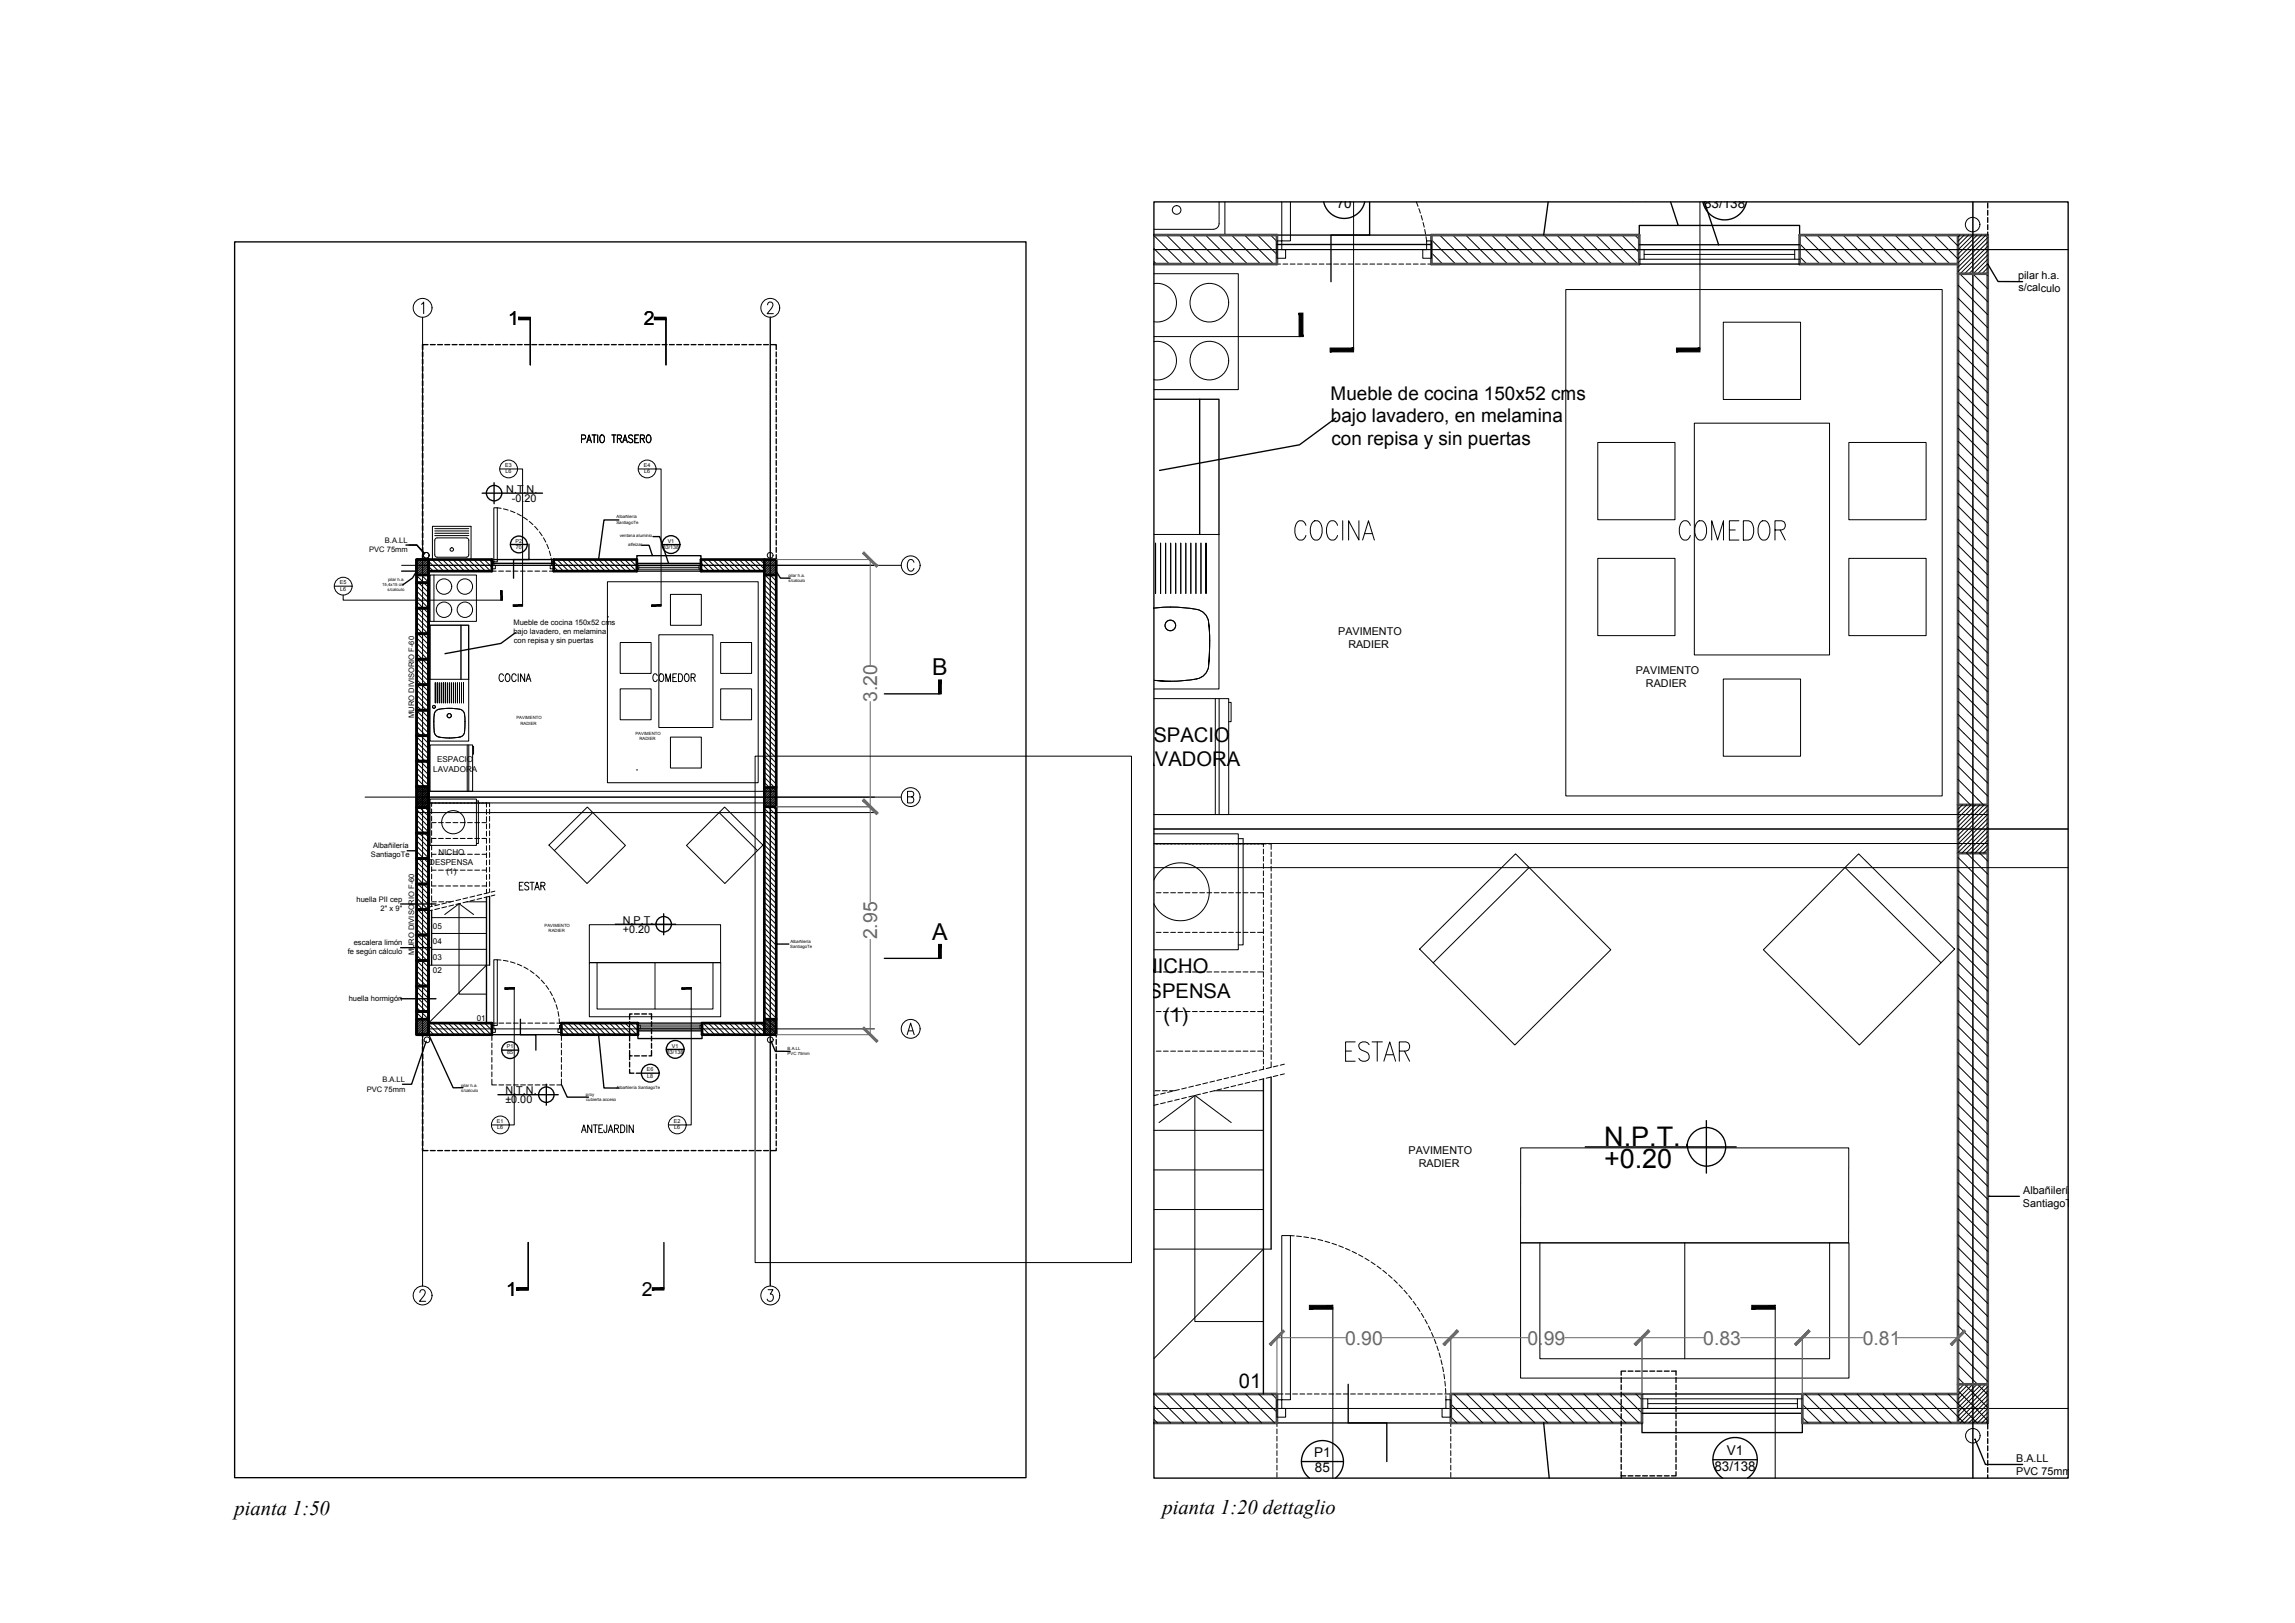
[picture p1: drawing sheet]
<svg xmlns="http://www.w3.org/2000/svg" width="594mm" height="420mm" viewBox="0 0 594 420" stroke-linecap="round" stroke-linejoin="round" font-family="sans-serif">
<defs><g id="words">
<g font-size="7">
<text x="415.3" y="296.8">N.P.T.</text>
<text x="415.2" y="302.4">+0.20</text>
</g>
<g font-size="6">
<text x="241.3" y="174.7">B</text>
<text x="241.3" y="243.2">A</text>
</g>
<g font-size="5.3">
<text x="60.7" y="392.3">pianta 1:50</text>
<text x="300.9" y="392">pianta 1:20 dettaglio</text>
</g>
<g font-size="5.2">
<text x="295.1" y="192">ESPACIO</text>
<text x="292.6" y="198.3">LAVADORA</text>
<text x="295.9" y="252">NICHO</text>
<text x="290" y="258.2">DESPENSA</text>
<text x="301.2" y="264.5">(1)</text>
<text x="320.7" y="359.4">01</text>
</g>
<g font-size="5">
<text x="131.5" y="84.2">1</text>
<text x="166.7" y="84.2">2</text>
<text x="131" y="335.5">1</text>
<text x="166.1" y="335.5">2</text>
</g>
<g font-size="5" fill="#696969">
<text x="227" y="181.7" transform="rotate(-90 227 181.7)">3.20</text>
<text x="227" y="243.2" transform="rotate(-90 227 243.2)">2.95</text>
<text x="348.2" y="348.1">0.90</text>
<text x="395.4" y="348.1">0.99</text>
<text x="440.9" y="348.1">0.83</text>
<text x="482.2" y="348.1">0.81</text>
</g>
<g font-size="4.9">
<text x="344.5" y="103.5">Mueble de cocina 150x52 cms</text>
<text x="344.5" y="109.3">bajo lavadero, en melamina</text>
<text x="344.7" y="115.2">con repisa y sin puertas</text>
</g>
<g font-size="3.5">
<text x="346" y="53.9">70</text>
<text x="441.1" y="54">83/138</text>
<text x="340.2" y="377.3">P1</text>
<text x="447" y="376.8">V1</text>
<text x="340.4" y="381.2">85</text>
<text x="443.8" y="380.7">83/138</text>
</g>
<g font-size="2.8">
<text x="418.8" y="52.1">alfeizar</text>
<text x="522.4" y="72.1">pilar h.a.</text>
<text x="522.5" y="75.4">s/calculo</text>
<text x="131" y="127.6">N.T.N.</text>
<text x="132.5" y="129.9">-0.20</text>
<text x="346.4" y="164.3">PAVIMENTO</text>
<text x="349" y="167.7">RADIER</text>
<text x="423.4" y="174.5">PAVIMENTO</text>
<text x="426.1" y="177.8">RADIER</text>
<text x="161.2" y="239.2">N.P.T.</text>
<text x="161.2" y="241.5">+0.20</text>
<text x="130.8" y="285.6">±0.00</text>
<text x="130.9" y="283.3">N.T.N.</text>
<text x="364.6" y="298.8">PAVIMENTO</text>
<text x="367.2" y="302.1">RADIER</text>
<text x="523.7" y="309">Albañilería</text>
<text x="523.6" y="312.3">SantiagoTe</text>
<text x="521.9" y="378.4">B.A.LL</text>
<text x="521.9" y="381.8">PVC 75mm</text>
</g>
<g font-size="2.1">
<text x="113.1" y="197.3">ESPACIO</text>
<text x="112.1" y="199.8">LAVADORA</text>
<text x="113.5" y="221.3">NICHO</text>
<text x="111.1" y="223.8">DESPENSA</text>
<text x="115.6" y="226.3">(1)</text>
<text x="112.1" y="244.5">04</text>
<text x="112.1" y="240.4">05</text>
<text x="112.1" y="248.5">03</text>
<text x="112.1" y="251.8">02</text>
<text x="123.4" y="264.3">01</text>
</g>
<g font-size="2">
<text x="95.6" y="143">PVC 75mm</text>
<text x="99.6" y="140.6">B.A.LL</text>
<text x="132.9" y="161.9">Mueble de cocina 150x52 cms</text>
<text x="132.9" y="164.2">bajo lavadero, en melamina</text>
<text x="133" y="166.6">con repisa y sin puertas</text>
<text x="107.2" y="185.9" transform="rotate(-90 107.2 185.9)">MURO DIVISORIO F-60</text>
<text x="96" y="221.9">SantiagoTe</text>
<text x="96.6" y="219.6">Albañilería</text>
<text x="92.3" y="233.5">huella PII cep</text>
<text x="98.5" y="235.9">2&quot; x 9&quot;</text>
<text x="91.6" y="244.7">escalera limón</text>
<text x="90" y="247">fe según cálculo</text>
<text x="107.2" y="247.3" transform="rotate(-90 107.2 247.3)">MURO DIVISORIO F-60</text>
<text x="90.3" y="259.1">huella hormigón</text>
<text x="99" y="280.2">B.A.LL</text>
<text x="94.9" y="282.6">PVC 75mm</text>
</g>
<g font-size="1.4">
<text x="130.8" y="121">E3</text>
<text x="130.9" y="122.5">L6</text>
<text x="166.7" y="121">E4</text>
<text x="166.7" y="122.5">L6</text>
<text x="133.4" y="140.5">P2</text>
<text x="133.5" y="142.1">70</text>
<text x="171.6" y="142.1">83/138</text>
<text x="172.8" y="140.5">V1</text>
<text x="88" y="151.3">E5</text>
<text x="88.1" y="152.9">L6</text>
<text x="131.2" y="271.4">P1</text>
<text x="131.3" y="273">85</text>
<text x="172.6" y="272.8">83/138</text>
<text x="173.9" y="271.2">V1</text>
<text x="167.5" y="277.4">E6</text>
<text x="167.6" y="278.9">L8</text>
<text x="128.6" y="290.8">E1</text>
<text x="128.7" y="292.3">L6</text>
<text x="174.5" y="290.8">E2</text>
<text x="174.5" y="292.3">L6</text>
</g>
<g font-size="1.1">
<text x="159.6" y="135.6">SantiagoTe</text>
<text x="159.6" y="134.2">Albañilería</text>
<text x="160.4" y="139.1">ventana aluminio</text>
<text x="162.6" y="141.4">alfeizar</text>
<text x="204.1" y="149.4">pilar h.a.</text>
<text x="98.9" y="151.8">15,4x15 cm</text>
<text x="100.3" y="153.1">s/calculo</text>
<text x="100.5" y="150.4">pilar h.a.</text>
<text x="204.1" y="150.7">s/calculo</text>
<text x="133.7" y="186.2">PAVIMENTO</text>
<text x="134.7" y="187.6">RADIER</text>
<text x="164.5" y="190.3">PAVIMENTO</text>
<text x="165.5" y="191.6">RADIER</text>
<text x="141" y="240">PAVIMENTO</text>
<text x="142" y="241.3">RADIER</text>
<text x="204.6" y="245.4">SantiagoTe</text>
<text x="204.6" y="244.1">Albañilería</text>
<text x="203.9" y="271.9">B.A.LL</text>
<text x="203.9" y="273.2">PVC 75mm</text>
<text x="119.4" y="281.4">pilar h.a.</text>
<text x="159.6" y="282">Albañilería SantiagoTe</text>
<text x="119.4" y="282.7">s/calculo</text>
<text x="151.7" y="283.8">proy</text>
<text x="151.7" y="285.1">cubierta acceso</text>
</g>
</g></defs>
<!-- layer: Livello 1 -->
<path d="M107.9 266.4h118.5" fill="none" stroke="#000" stroke-width=".26"/>
<path d="M107.9 144.9h3v123h-3z" fill="#fff" stroke="#000" stroke-width=".7"/>
<path d="M107.9 261.9h3z" fill="#fff"/>
<path d="M107.9 261.9h3" fill="none" stroke="#000" stroke-width=".7"/>
<path d="M107.9 150.9h3z" fill="#fff"/>
<path d="M107.9 150.9h3" fill="none" stroke="#000" stroke-width=".7"/>
<path d="M107.9 203.7h3z" fill="#fff"/>
<path d="M107.9 203.7h3" fill="none" stroke="#000" stroke-width=".7"/>
<path d="M107.9 209.1h3z" fill="#fff"/>
<path d="M107.9 209.1h3" fill="none" stroke="#000" stroke-width=".7"/>
<path d="M107.9 215.7h3z" fill="#fff"/>
<path d="M107.9 215.7h3" fill="none" stroke="#000" stroke-width=".7"/>
<path d="M107.9 222.3h3z" fill="#fff"/>
<path d="M107.9 222.3h3" fill="none" stroke="#000" stroke-width=".7"/>
<path d="M107.9 228.9h3z" fill="#fff"/>
<path d="M107.9 228.9h3" fill="none" stroke="#000" stroke-width=".7"/>
<path d="M107.9 235.5h3z" fill="#fff"/>
<path d="M107.9 235.5h3" fill="none" stroke="#000" stroke-width=".7"/>
<path d="M107.9 242.1h3z" fill="#fff"/>
<path d="M107.9 242.1h3" fill="none" stroke="#000" stroke-width=".7"/>
<path d="M107.9 248.7h3z" fill="#fff"/>
<path d="M107.9 248.7h3" fill="none" stroke="#000" stroke-width=".7"/>
<path d="M107.9 255.3h3z" fill="#fff"/>
<path d="M107.9 255.3h3" fill="none" stroke="#000" stroke-width=".7"/>
<path d="M107.9 197.1h3z" fill="#fff"/>
<path d="M107.9 197.1h3" fill="none" stroke="#000" stroke-width=".7"/>
<path d="M107.9 190.5h3z" fill="#fff"/>
<path d="M107.9 190.5h3" fill="none" stroke="#000" stroke-width=".7"/>
<path d="M107.9 183.9h3z" fill="#fff"/>
<path d="M107.9 183.9h3" fill="none" stroke="#000" stroke-width=".7"/>
<path d="M107.9 177.3h3z" fill="#fff"/>
<path d="M107.9 177.3h3" fill="none" stroke="#000" stroke-width=".7"/>
<path d="M107.9 170.7h3z" fill="#fff"/>
<path d="M107.9 170.7h3" fill="none" stroke="#000" stroke-width=".7"/>
<path d="M107.9 164.1h3z" fill="#fff"/>
<path d="M107.9 164.1h3" fill="none" stroke="#000" stroke-width=".7"/>
<path d="M107.9 157.5h3z" fill="#fff"/>
<path d="M107.9 157.5h3M197.9 144.9h3v123h-3z" fill="none" stroke="#000" stroke-width=".7"/>
<path d="M104 147.9h3.9" fill="none" stroke="#000" stroke-width=".35"/>
<g fill="none" stroke="#000" stroke-width=".26">
<path d="M111.3 148.9h12v12h-12zM112.3 148.9v12M111.3 175.9h10v16h-10zM112.7 176.8v5.2v-5.2M113.2 176.8v5.2v-5.2M113.7 176.8v5.2M114.2 176.8v5.2M114.8 176.8v5.2v-5.2M115.3 176.8v5.2v-5.2M115.8 176.8v5.2M116.3 176.8v5.2M116.8 176.8v5.2"/>
<path d="M117.4 176.8v5.2M117.9 176.8v5.2M118.4 176.8v5.2M118.9 176.8v5.2M119.5 176.8v5.2M120 176.8v5.2v-5.2M111.3 192.9h11v12h-11zM112.9 183.9a10.5 10.5 0 0 1 6.8 0 4.8 4.8 0 0 1 .7 3.4l-.1 1.1a2.03 2.03 0 0 1-2.3 2.6h-1.1a8.8 8.8 0 0 1-4-.5 3.1 3.1 0 0 1-.6-2.6v-1.1a4.2 4.2 0 0 1 .6-2.9zM120.9 192.9v12M121.3 192.9v12M122.3 193.2h.3v2h-.3M111.3 206.9h12v12h-12z"/>
<path d="M123.3 207.4h.5v11h-.5"/>
<circle cx="114.9" cy="157.8" r="2"/>
<circle cx="114.9" cy="151.8" r="2"/>
<circle cx="120.3" cy="157.8" r="2"/>
<circle cx="120.3" cy="151.8" r="2"/>
<circle cx="112.3" cy="183" r=".38"/>
<circle cx="116.3" cy="185.3" r=".55"/>
<circle cx="117.3" cy="212.9" r="3"/>
</g>
<g fill="#fff" stroke="#000" stroke-width=".7">
<path d="M197.9 203.9h3z"/>
<path d="M197.9 208.9h3z"/>
<path d="M110.9 264.9h16.4z"/>
<path d="M110.9 267.9h16.4z"/>
<path d="M145.3 264.9h19.8z"/>
<path d="M145.3 267.9h19.8z"/>
<path d="M181.7 264.9h16.2z"/>
<path d="M181.7 267.9h16.2z"/>
</g>
<g fill="none" stroke="#000" stroke-width=".26">
<path d="M315.6 52.3v5.6a1.5 1.5 0 0 1-1.5 1.5h-15.4M317.1 52.3l-.1 8.5-18.3 .1M331.8 52.3v10.1h2.2v-10.1M350.4 52.3v38.3M366.6 52.3l.5 1.1M367.3 54l.4 1.2M367.9 55.8l.3 1.2M368.4 57.6l.3 1.2M368.8 59.4l.2 1.2M440 52.3v38.3M510.7 52.3v330.3M109.1 78.8l.6-.6v3"/>
<path d="M198.7 78.9l.1-.4 .4-.3h.4l.4 .3a1.1 1.1 0 0 1-.3 1.3l-1.1 1.4h1.6M298.7 64.6h236.6M298.7 70.9h21.8v30h-21.8M298.7 73.4a5 5 0 0 1 5.8 5 5 5 0 0 1-5.8 4.9M298.7 64.3l4 4.1M298.7 61l7.4 7.4M298.7 67.7l.7 .7M302 60.9l7.5 7.5M305.3 60.9l7.5 7.5M308.7 60.9l7.5 7.5M312.1 60.9l7.5 7.5M315.4 60.9l7.5 7.5"/>
<path d="M318.8 60.9l7.5 7.5M322.2 60.9l7.5 7.5M325.5 60.9l5 5M328.9 60.9l1.6 1.6M330.5 62.4h1.3v2.2h1v2.3h-2.3zM330.5 68.4h1M332.1 68.4h1.3M334 68.4h1.2M335.9 68.4h1.2M337.7 68.4h1.3M339.6 68.4h1.3M341.5 68.4h1.2"/>
<path d="M343.4 68.4h1.2M345.2 68.4h1.3M347.1 68.4h1.3M349 68.4h1.2M350.9 68.4h1.2M352.7 68.4h1.3M354.6 68.4h1.3M356.5 68.4h1.2M358.4 68.4h1.2M360.2 68.4h1.3M362.1 68.4h1.3M364 68.4h1.2"/>
<path d="M365.9 68.4h1.2M367.7 68.4h1.3M369.1 61.3l.2 1.1M369.3 62.4h1.2v4.5h-2.2v-2.3h1zM369.6 68.4h.9M370.5 62.1l6.3 6.3M370.5 65.5l3 2.9M372.7 60.9l7.5 7.5M376.1 60.9l7.4 7.5M379.4 60.9l7.5 7.5M382.8 60.9l7.5 7.5M386.2 60.9l7.5 7.5"/>
<path d="M389.5 60.9l7.5 7.5M392.9 60.9l7.5 7.5M396.3 60.9l7.5 7.5M399.6 60.9l7.5 7.5M403 60.9l7.5 7.5M406.4 60.9l7.5 7.5M409.7 60.9l7.5 7.5M413.1 60.9l7.5 7.5M416.5 60.9l7.5 7.5M419.8 60.9l4.5 4.5M423.2 60.9l1.1 1.1M424.3 64.6h1.3v2.5h-1.3"/>
<path d="M425.6 67.1h39M425.6 65.9h39M465.8 64.6h-1.2v2.5h1.2M465.8 63.1l5.3 5.3M465.8 66.5l1.9 1.9M467 60.9l7.5 7.5M470.3 60.9l7.5 7.5M473.7 60.9l7.5 7.5M477.1 60.9l7.5 7.5M480.4 60.9l7.5 7.5M483.8 60.9l7.5 7.5M487.2 60.9l7.5 7.5"/>
<path d="M490.5 60.9l7.5 7.5M493.9 60.9l7.5 7.5M497.3 60.9l7.5 7.5M500.7 60.9l6.1 6.1M504 60.9l2.8 2.8M506.8 77.2l7.7 7.7M506.8 73.8l7.7 7.7M507.3 70.9l7.2 7.2M507.3 60.9l-.5 .4M508.4 60.9l-1.6 1.6M509.6 60.9l-2.8 2.7M510.7 70.9l3.8 3.9"/>
<path d="M510.7 60.9l-3.9 3.8M511.8 60.9l-5 4.9M512.9 60.9l-6.1 6.1M514 70.9l.5 .5M514.1 60.9l-7.3 7.2M514.5 64.9l-6 6M514.5 68.2l-2.6 2.7M514.5 63.7l-7.1 7.2M514.5 67.1l-3.7 3.8M514.5 70.5l-.3 .4M514.5 66l-4.8 4.9M514.5 69.4l-1.5 1.5"/>
<path d="M514.5 61.5l-7.7 7.7M514.5 62.6l-7.7 7.7M109.4 82.1v250.8M134.3 82.2h3v.6zM134.3 82.2l3 .6h-3zM169.4 82.2h3v.6zM169.4 82.2l3 .6h-3zM199.4 82.1v250.8M298.7 87.1h38.1M298.7 88.4a5 5 0 0 1 5.8 5 5 5 0 0 1-5.8 4.9M336.3 81.1l1 6h-1zM336.3 81.1h1v6z"/>
<path d="M344.3 91.1l6.1-1v1zM344.3 90.1h6.1l-6.1 1zM434 91.1l6-1v1zM434 90.1h6l-6 1zM446.1 83.4h20v20h-20zM506.8 97.4l7.7 7.7M506.8 94l7.7 7.7M506.8 90.6l7.7 7.7M506.8 83.9l7.7 7.7M506.8 80.5l7.7 7.7M506.8 87.3l7.7 7.7M150.5 113.6h.9l.2-.3-.2-.6-.9-.1v2"/>
<path d="M151.9 114.6l.6-2 .6 2M152.1 113.9h.8M153.3 112.6h1M153.8 112.6v2M154.7 112.6v2M155.6 112.7l.1-.1a1.03 1.03 0 0 1 .8 1 1.03 1.03 0 0 1-.8 1 1.34 1.34 0 0 1-.1-1.9zM158.4 112.6h1M158.9 112.6v2M159.8 113.6l.9-.1 .2-.3-.2-.5-.9-.1v2M160.4 113.6l.5 1M161.2 114.6l.6-2 .6 2M161.4 113.9h.8"/>
<path d="M163.8 112.9a.53 .53 0 0 0-.7-.3 .53 .53 0 0 0-.3 .7l.8 .4 .2 .6a.62 .62 0 0 1-1.1 0M164.3 113.6h.6M165.3 112.6h-1v2h1M165.8 113.6l.9-.1 .1-.7-1-.2v2M166.3 113.6l.5 1M167.6 112.7l.1-.1a1.03 1.03 0 0 1 .8 1 1.03 1.03 0 0 1-.8 1 1.33 1.33 0 0 1-.1-1.9zM413.6 114.5h20v20h-20zM438.6 109.6h35v59.9h-35zM478.6 114.5h20v20h-20zM506.8 117.6l7.7 7.7M506.8 114.2l7.7 7.7M506.8 110.8l7.7 7.7"/>
<path d="M506.8 107.5l7.7 7.7M506.8 100.7l7.7 7.7M506.8 104.1l7.7 7.7M112 136.3h9.9v8.5h-9.9zM112.5 137.4h8.8M112.5 136.9h8.8M112.5 138.1h8.8M112.5 138.7h8.8M112.7 139.4l.4-.2 7.9 .1 .3 .6v4l-.6 .4-7.8-.1-.4-.5 .1-3.9zM127.8 131.4h.9v14.1h-.9zM128.7 131.4l1 .2M129.4 121.4h4.5"/>
<path d="M130.3 131.7l1.2 .4M132.1 132.3l1.2 .4M133.9 133l1.1 .6M133.9 121.4h1.4v35.4M135.5 133.9l1 .7M137 135l1 .8M138.4 136.3l.8 .9M139.6 137.7l.7 1M140.7 139.2l.6 1.1M165.2 121.4h4.6M169.8 121.4h1.3v35.4M298.7 138.4h16.8v40h-16.8"/>
<path d="M338 136a1.34 1.34 0 0 0-1.3-1.2 1.34 1.34 0 0 0-1.3 1.2 3.1 3.1 0 0 0 .9 3.8 1.41 1.41 0 0 0 1.7-1.2M340 135l.3-.2a1.41 1.41 0 0 1 1.7 1.2 3.1 3.1 0 0 1-.9 3.8 1.41 1.41 0 0 1-1.7-1.2 3.6 3.6 0 0 1 .6-3.6zM346.2 136a1.34 1.34 0 0 0-1.3-1.2 1.34 1.34 0 0 0-1.3 1.2 3.1 3.1 0 0 0 .9 3.8 1.41 1.41 0 0 0 1.7-1.2M347.6 134.8v5M351.8 134.8v5l-2.7-5v5M352.7 139.8l1.5-5 1.6 5M353.3 138.1h1.9M437.6 136a1.34 1.34 0 0 0-1.4-1.2 1.34 1.34 0 0 0-1.3 1.2 3.1 3.1 0 0 0 1 3.8 1.41 1.41 0 0 0 1.7-1.2M439.5 135l.4-.2a1.41 1.41 0 0 1 1.7 1.2 3.1 3.1 0 0 1-1 3.8 1.41 1.41 0 0 1-1.7-1.2 3.6 3.6 0 0 1 .6-3.6zM443.1 139.8v-5l1.5 5 1.5-5v5M447.7 137.2h1.5M450.1 134.8h-2.4v5h2.4"/>
<path d="M451.3 134.8h1.3a2 2 0 0 1 1.3 1.9 3.5 3.5 0 0 1-.7 2.9l-.6 .2h-1.3zM455.9 135l.3-.2a1.41 1.41 0 0 1 1.7 1.2 3.1 3.1 0 0 1-.9 3.8 1.41 1.41 0 0 1-1.7-1.2 3.6 3.6 0 0 1 .6-3.6zM459.5 137.2h1.7a1.21 1.21 0 0 0 1-1.2 1.21 1.21 0 0 0-1-1.2h-1.7v5M460.8 137.2l1.3 2.6M506.8 137.8l7.7 7.7M506.8 134.4l7.7 7.7M506.8 131l7.7 7.7M506.8 127.7l7.7 7.7M506.8 124.3l7.7 7.7M506.8 120.9l7.7 7.7M86.5 151.7h4.6M88.8 154.1v1.3h41"/>
<path d="M104 146.3h129.3M107.9 157.1l3 3.1M107.9 155.7l3 3.1M107.9 150.3l3 3.1M107.9 149l3 3.1M107.9 159.8l3 3M107.9 158.4l3 3.1M107.9 154.4l3 3.1M107.9 153l3 3.1M107.9 151.7l3 3.1M108 144.9l-.1 .1M108.5 144.9l-.6 .6"/>
<path d="M108.9 144.9l-1 1M109.1 148.9l1.8 1.8M109.4 144.9l-1.5 1.5M109.8 144.9l-1.9 1.9M110.3 144.9l-2.4 2.4M110.4 148.9l.5 .5M110.7 144.9l-2.8 2.8M110.9 145.3l2.6 2.6M110.9 146.9l-1.9 2M110.9 147.4l-1.5 1.5M110.9 146l-2.8 2.9M110.9 148.7l-.1 .2"/>
<path d="M110.9 146.5l-2.4 2.4M110.9 147.8l-1 1.1M110.9 148.3l-.6 .6M110.9 146.6l1.3 1.3M110.9 145.1l-3 3.1M110.9 145.6l-3 3M111.9 144.9l3 3M113.2 144.9l3 3M114.6 144.9l2.9 3M115.9 144.9l3 3M117.2 144.9l3 3M118.6 144.9l3 3"/>
<path d="M119.9 144.9l3 3M121.3 144.9l3 3M122.6 144.9l3 3M124 144.9l3 3M125.3 144.9l2 2M126.7 144.9l.6 .6M127.3 147.9h1.2M127.3 145.5h.5v.8h.4v.9h-.9zM129.1 147.9h1.2M129.6 152.9l.4 2.5h-.4zM129.6 152.9h.4v2.5zM131 147.9h1.2"/>
<path d="M132.8 147.9h1.3M132.8 156.9l2.5-.3v.3zM132.8 156.6h2.5l-2.5 .3zM134.7 147.9h1.3M136.6 147.9h1.2M138.5 147.9h1.2M140.3 147.9h1.3M141.5 140.9l.5 1.2M142.2 142.6l.3 1.3M142.2 147.9h1.1M142.7 144.5l.1 1M142.8 145.5h.5v1.7h-.9v-.9h.4z"/>
<path d="M143.3 146.7l1.2 1.2M143.3 145.3l2.5 2.6M144.2 144.9l3 3M145.5 144.9l3 3M146.9 144.9l3 3M148.2 144.9l3 3M149.6 144.9l3 3M150.9 144.9l3 3M152.3 144.9l3 3M153.6 144.9l3 3M155 144.9l3 3M156.3 144.9l3 3"/>
<path d="M157.7 144.9l3 3M159 144.9l3 3M160.3 144.9l3.1 3M161.7 144.9l3 3M163 144.9l1.9 1.8M164.4 144.9l.5 .4M164.9 146.3h.5v1.1h-.5M165.4 146.9h15.5M165.4 147.4h15.5M168.7 156.9l2.4-.3v.3zM168.7 156.6h2.4l-2.4 .3zM173.6 153.9h7.9v8h-7.9z"/>
<path d="M181.4 146.3h-.5v1.1h.5M181.4 145.7l2.2 2.2M181.4 147.1l.8 .8M181.9 144.9l3 3M183.2 144.9l3.1 3M184.6 144.9l3 3M185.9 144.9l3 3M187.3 144.9l3 3M188.6 144.9l3 3M190 144.9l3 3M191.3 144.9l3 3M192.7 144.9l3 3"/>
<path d="M194 144.9l3 3M195.4 144.9l2.5 2.4M196.7 144.9l1.2 1.1M197.9 155.4l3 3.1M197.9 159.5l3 3M197.9 158.1l3 3.1M197.9 156.8l3 3M197.9 154.1l3 3M197.9 152.7l3 3.1M197.9 151.4l3 3M197.9 150l3 3.1M198 148.9l2.9 2.9"/>
<path d="M198 144.9l-.1 .1M198.5 144.9l-.6 .6M198.9 144.9l-1 1M199.4 148.9l1.5 1.5M199.4 144.9l-1.5 1.5M199.8 144.9l-1.9 1.9M200.3 144.9l-2.4 2.4M200.7 144.9l-2.8 2.8M200.9 145.1l-3 3.1M200.9 145.6l-3 3M200.9 147.8l-1 1.1M200.9 146.5l-2.4 2.4"/>
<path d="M200.9 148.3l-.6 .6M200.9 146l-2.8 2.9M200.9 146.9l-1.9 2M200.9 148.7l-.2 .2 .2 .2M200.9 147.4l-1.5 1.5M236.6 145.6a.8 .8 0 0 0-.8-.8 .8 .8 0 0 0-.8 .8 1.88 1.88 0 0 0 .6 2.3 .84 .84 0 0 0 1-.8M298.7 157.4l6-.2a20.4 20.4 0 0 1 6.4 1.1 3.8 3.8 0 0 1 1.8 2.7M299.1 140.6v13v-13M300.4 140.6v13v-13M301.7 140.6v13M303 140.6v13M304.3 140.6v13"/>
<path d="M305.7 140.6v13M307 140.6v13M308.3 140.6v13M309.6 140.6v13M310.9 140.6v13M312.2 140.6v13v-13M413.6 144.6h20v20h-20zM478.6 144.6h20v20h-20zM506.8 141.1l7.7 7.7M506.8 158l7.7 7.7M506.8 151.2l7.7 7.7M506.8 147.9l7.7 7.7"/>
<path d="M506.8 144.5l7.7 7.7M506.8 154.6l7.7 7.7M107.9 175.9l3 3.1M107.9 174.6l3 3.1M107.9 170.5l3 3.1M107.9 169.2l3 3.1M107.9 167.8l3 3.1M107.9 163.8l3 3.1M107.9 162.5l3 3M107.9 161.1l3 3.1M107.9 180l3 3M107.9 178.6l3 3.1"/>
<path d="M107.9 177.3l3 3.1M107.9 173.2l3 3.1M107.9 171.9l3 3.1M107.9 166.5l3 3.1M107.9 165.1l3 3.1M130.3 174.9a.59 .59 0 0 0-.7-.5 .59 .59 0 0 0-.4 .8v.5a.59 .59 0 0 0 .4 .7 .59 .59 0 0 0 .7-.4M131.1 174.5l.1-.1a1.09 1.09 0 0 1 .9 .8 1.09 1.09 0 0 1-.4 1.1l-.2 .1a1.08 1.08 0 0 1-.8-.8 1.08 1.08 0 0 1 .4-1.1zM133.6 174.9a.59 .59 0 0 0-.7-.5 .59 .59 0 0 0-.4 .8v.5a.59 .59 0 0 0 .4 .7 .59 .59 0 0 0 .7-.4M134.1 174.4v2M135.8 174.4v2l-1-2v2M136.2 176.4l.6-2 .6 2M136.4 175.8h.8"/>
<path d="M160.5 178.3h8v8h-8zM160.5 166.3h8v8h-8zM170.1 174.9a.59 .59 0 0 0-.7-.5 .59 .59 0 0 0-.4 .8v.5a.59 .59 0 0 0 .4 .7 .59 .59 0 0 0 .7-.4M170.5 164.3h14v24h-14zM170.9 174.5l.2-.1a1.03 1.03 0 0 1 .7 1 1.03 1.03 0 0 1-.7 1 1.34 1.34 0 0 1-.2-1.9zM172.3 176.4v-2l.7 2 .6-2v2M174.2 175.4h.6M175.2 174.4h-1v2h1M175.6 174.4a1.07 1.07 0 0 1 1.1 .7 1.07 1.07 0 0 1-.3 1.2l-.8 .1zM177.5 174.5l.1-.1a1.03 1.03 0 0 1 .8 1 1.03 1.03 0 0 1-.8 1 1.33 1.33 0 0 1-.1-1.9zM178.9 175.4l.9-.1 .2-.3-.2-.5-.9-.1v2M179.4 175.4l.6 1"/>
<path d="M186.5 178.3h8v8h-8zM186.5 166.3h8v8h-8zM197.9 177l3 3M197.9 175.6l3 3.1M197.9 174.3l3 3M197.9 172.9l3 3.1M197.9 171.6l3 3.1M197.9 170.2l3 3.1M197.9 168.9l3 3.1M197.9 167.5l3 3.1M197.9 166.2l3 3.1M197.9 164.8l3 3.1"/>
<path d="M197.9 179.7l3 3M197.9 178.3l3 3.1M197.9 163.5l3 3.1M197.9 160.8l3 3.1M197.9 162.2l3 3M242.9 176h.8l-.8 3.6zM243.7 176v3.6h-.8zM298.7 176.1l4.3 .3zM312.8 161l.3 4.7zM312.9 172.5a3.9 3.9 0 0 1-3.9 3.4l-6 .5M313.1 165.7l-.3 6.8zM446.1 175.8h20v20h-20z"/>
<path d="M506.8 178.2l7.7 7.7M506.8 174.8l7.7 7.7M506.8 168.1l7.7 7.7M506.8 164.7l7.7 7.7M506.8 161.3l7.7 7.8M506.8 171.5l7.7 7.6M107.9 196.1l3 3.1M107.9 194.8l3 3.1M107.9 189.4l3 3.1M107.9 188l3 3.1M107.9 182.7l3 3M107.9 181.3l3 3.1"/>
<path d="M107.9 198.8l3 3.1M107.9 197.5l3 3.1M107.9 193.4l3 3.1M107.9 192.1l3 3.1M107.9 190.7l3 3.1M107.9 186.7l3 3.1M107.9 185.3l3 3.1M107.9 184l3 3.1M173.6 190.8h7.9v8h-7.9zM197.9 199.9l3 3M197.9 198.5l3 3.1M197.9 197.2l3 3.1"/>
<path d="M197.9 194.5l3 3.1M197.9 193.1l3 3.1M197.9 191.8l3 3.1M197.9 190.4l3 3.1M197.9 187.7l3 3.1M197.9 186.4l3 3.1M197.9 185.1l3 3M197.9 183.7l3 3.1M197.9 181l3 3.1M197.9 195.8l3 3.1M197.9 182.4l3 3M197.9 189.1l3 3.1"/>
<path d="M298.7 180.9h19.4v30h-19.4h215.8M314.6 180.9v30M315.6 180.9v30M318.1 181.8h.6v5h-.6M506.8 188.3l7.7 7.7M506.8 198.4l7.7 7.7M506.8 195l7.7 7.7M506.8 191.7l7.7 7.7M506.8 184.9l7.7 7.7M506.8 181.5l7.7 7.8M94.5 206.4h138.8M107.9 201.5l2.1 2.2"/>
<path d="M107.9 207.9h93M107.9 204.9h93M107.9 210.4h118.5M107.9 202.9l.7 .8M107.9 215l3 3.1M107.9 213.6l3 3.1M107.9 219l3 3.1M107.9 217.7l3 3.1M107.9 216.3l3 3.1M107.9 212.3l3 3.1M107.9 211l3 3M107.9 209.6l3 3.1"/>
<path d="M107.9 200.2l3 3.1M108.1 203.7l-.2 .2M108.5 203.7l-.6 .6M108.6 209.1l2.3 2.2M109 203.7l-1.1 1.1M109.4 203.7l-1.5 1.5M109.9 203.7l-2 2M110 209.1l.9 .9M110.3 203.7l-2.4 2.4M110.8 203.7l-2.9 2.9M110.9 206.6l-2.4 2.5M110.9 208l-1.1 1.1"/>
<path d="M110.9 208.4l-.6 .7M110.9 206.2l-2.8 2.9M110.9 207.1l-2 2M110.9 207.5l-1.5 1.6M110.9 208.9l-.2 .2M110.9 203.9l-3 3.1M110.9 204.4l-3 3.1M110.9 204.8l-3 3.1M110.9 205.3l-3 3.1M110.9 205.7l-3 3.1M111.7 217.1h1.2M111.7 213h1.2"/>
<path d="M111.7 207.9v.9M111.7 209.4v1.3M111.7 211.3v1.2M111.7 213.2v1.2M111.7 215v1.3M111.7 216.9v1.3M111.7 218.8v1.2M113.5 217.1h1.3M113.5 213h1.3M115.4 217.1h1.2M115.4 213h1.2M117.3 217.1h1.2"/>
<path d="M117.3 213h1.2M119.1 217.1h1.3M119.1 213h1.3M121 217.1h1.3M121 213h1.3M122.9 217.1h1.2M122.9 213h1.2M124.8 217.1h1.1v1.2M124.8 213h1.1M125.9 207.9v1M125.9 209.6v1.2M125.9 211.4v1.3"/>
<path d="M125.9 213.3v1.3M125.9 215.2v1.2M125.9 218.9v1.3M126.7 207.9v.9M126.7 209.5v1.2M126.7 211.3v1.3M126.7 213.2v1.3M126.7 215.1v1.2M126.7 217v1.2M126.7 218.8v1.3M142.1 218.8l9.9-9.9 9.9 10-9.9 9.8zM153.4 210.3l-9.9 9.9"/>
<path d="M186.1 210.3l10 9.9M187.6 208.9l9.9 9.9-9.9 9.9-9.9-9.8zM197.9 214.7l3 3.1M197.9 213.3l3 3.1M197.9 212l3 3.1M197.9 210.6l3 3.1M197.9 209.3l3 3.1M197.9 218.7l3 3.1M197.9 217.4l3 3.1M197.9 216l3 3.1M197.9 201.2l2.6 2.7M197.9 202.6l1.2 1.3"/>
<path d="M197.9 203.9h.1M198.3 203.9l-.4 .4M198.8 208.9l2.1 2.1M198.8 203.9l-.9 .9M199.2 203.9l-1.3 1.3M199.7 203.9l-1.8 1.8M200.1 203.9l-2.2 2.2M200.1 208.9l.8 .8M200.6 203.9l-2.7 2.7M200.9 203.9l-3 3.1M200.9 204.4l-3 3.1M200.9 204.8l-3 3.1"/>
<path d="M200.9 205.3l-3 3.1M200.9 205.7l-3 3.1M200.9 208.4l-.4 .5M200.9 208l-.9 .9M200.9 207.5l-1.3 1.4M200.9 207.1l-1.8 1.8M200.9 206.6l-2.2 2.3M200.9 206.2l-2.7 2.7M234.9 206.3h1.1a.73 .73 0 0 0 .5-.7 .73 .73 0 0 0-.5-.7h-1.1v3h1.1a.82 .82 0 0 0 .6-.8 .82 .82 0 0 0-.6-.8M298.7 214.6h236.6M298.7 215.9h21.8v30h-21.8M298.7 218.5h29.1"/>
<path d="M298.7 218.4h215.8M320.5 217.1h1.3v27.5h-1.3M327 218.5v.7M327 219.8v1.3M328.4 218.5h.6v1.4M506.8 205.1l3.3 3.3M506.8 201.8l6.6 6.6M506.9 208.4h-.1M508 208.4l-1.2 1.1M509.1 208.4l-2.3 2.2M510.2 208.4l-3.4 3.4M511.4 208.4l-4.6 4.5"/>
<path d="M512.5 208.4l-5.7 5.6M513.6 208.4l-6.8 6.7M514.5 214.2l-6.7 6.7M514.5 217.5l-3.3 3.4M514.5 216.4l-4.4 4.5M514.5 219.8l-1.1 1.1M514.5 215.3l-5.5 5.6M514.5 208.5l-7.7 7.8M514.5 209.7l-7.7 7.7M514.5 210.8l-7.7 7.7M514.5 211.9l-7.7 7.7M514.5 213l-7.7 7.7"/>
<path d="M514.5 218.7l-2.2 2.2M107.9 239.2l3 3.1M107.9 235.2l3 3.1M107.9 233.9l3 3M107.9 232.5l3 3.1M107.9 228.5l3 3M107.9 227.1l3 3.1M107.9 221.7l3 3.1M107.9 220.4l3 3.1M107.9 229.8l3 3.1M107.9 237.9l3 3.1M107.9 236.5l3 3.1"/>
<path d="M107.9 231.2l3 3M107.9 225.8l3 3M107.9 224.4l3 3.1M107.9 223.1l3 3.1M111.7 229.4h1.2M111.7 237.6h14.2M111.7 233.5h1.3M111.7 225.3h1.2M111.7 221.2h1.2M111.7 220.7v1.2M111.7 222.5v1.3M111.7 224.4v1.3"/>
<path d="M111.7 226.3v1.2M111.7 228.1v1.3M111.7 230v1.3M111.7 231.9v1.3M111.7 233.8v.9M111.9 235.6l-.9 .2M111.9 234.6l-.9 .2M113.5 229.4h1.3M113.5 225.3h1.3M113.5 221.2h1.3M113.6 233.5h1.2M113.8 235.2l-1.2 .3"/>
<path d="M113.8 234.2l-1.2 .3M115.1 236.8l3.7-2.9 3.8 2.9M115.4 229.4h1.2M115.4 225.3h1.2M115.4 221.2h1.2M115.5 233.5h1.2M115.6 234.7l-1.2 .3M115.6 233.7l-1.2 .3M117.3 229.4h1.2M117.3 225.3h1.2M117.3 221.2h1.2M117.4 234.3l-1.2 .3"/>
<path d="M117.4 233.3l-1.2 .3M118.8 233.9v23.5h7.1M119.1 229.4h1.3M119.1 225.3h1.3M119.1 221.2h1.3M119.2 233.9l-1.2 .2M119.2 232.8l-1.2 .3M120.8 233.5h5.1M121 229.4h1.3M121 225.3h1.3M121 221.2h1.3M121 233.4l-1.2 .3"/>
<path d="M121 232.4l-1.2 .3M122.9 233l-1.2 .3M122.9 232l-1.2 .3M122.9 229.4h1.2M122.9 225.3h1.2M122.9 221.2h1.2M124.7 232.5l-1.2 .3M124.7 231.5l-1.2 .3M124.8 229.4h1.1M124.8 225.3h1.1M124.8 221.2h1.1M125.9 220.8v1.3"/>
<path d="M125.9 222.7v1.2M125.9 224.6v1.2M125.9 226.4v1.3M125.9 228.3v1.3M125.9 230.2v1M126.5 232.1l-1.2 .3M126.5 231.1l-1.2 .3M126.7 220.7v1.3M126.7 222.6v1.2M126.7 224.5v1.2M126.7 226.3v1.3M126.7 228.2v1.3"/>
<path d="M126.7 230.1v.9M128.1 231.7l-1 .2M128.1 230.7l-1 .2M134.4 229.4h.7M135.4 228.4h-1v2h1M136.9 228.7a.53 .53 0 0 0-.7-.3 .53 .53 0 0 0-.3 .7l.8 .4 .2 .6a.62 .62 0 0 1-1.1 0M137.2 228.4h1M137.7 228.4v2M138.4 230.4l.6-2 .6 2M138.6 229.7h.8M140 229.4l.9-.1 .2-.3-.2-.5-.9-.1v2M140.5 229.4l.6 1"/>
<path d="M152.6 239.4h33.9v9.8h-33.9zM197.9 238.9l3 3.1M197.9 237.6l3 3.1M197.9 236.2l3 3.1M197.9 234.9l3 3.1M197.9 233.5l3 3.1M197.9 232.2l3 3.1M197.9 230.8l3 3.1M197.9 229.5l3 3.1M197.9 228.2l3 3M197.9 226.8l3 3.1M197.9 225.5l3 3"/>
<path d="M197.9 224.1l3 3.1M197.9 222.8l3 3.1M197.9 221.4l3 3.1M197.9 220.1l3 3.1M298.7 224.6h236.6M298.7 227.8a7.5 7.5 0 0 1 11.5-2.8 7.5 7.5 0 0 1 0 11.8 7.5 7.5 0 0 1-11.5-2.9M299.3 231.1h1.2M301.2 231.1h1.2M303 231.1h1.3M304.9 231.1h1.3M306.8 231.1h1.2M308.7 231.1h1.2"/>
<path d="M310.5 231.1h1.3M312.4 231.1h1.3M314.3 231.1h1.2M316.2 231.1h1.2M318 231.1h1.3M319.9 231.1h1.3M321.8 231.1h1.2M323.7 231.1h1.2M325.5 231.1h1.5v1.2M327 221.7v1.2M327 223.6v1.2M327 225.4v1.3"/>
<path d="M327 227.3v1.3M327 229.2v1.2M327 232.9v1.3M327 234.8v1.3M327 236.7v1.2M327 238.6v1.2M329 220.5v1.3M329 222.4v1.2M329 224.3v1.2M329 226.1v1.3M329 228v1.3M329 229.9v1.2"/>
<path d="M329 231.8v1.2M329 233.6v1.3M329 235.5v1.3M329 237.4v1.2M329 239.3v1.2M395.8 224.6l-24.8 24.6M477.6 224.6l24.8 24.6M481.1 221l24.9 24.7-24.7 24.8-24.8-24.6zM506.8 235.4l7.7 7.7M506.8 232.1l7.7 7.7M506.8 228.7l7.7 7.7M506.8 225.3l7.7 7.7"/>
<path d="M506.8 222l7.7 7.7M506.8 238.8l7.7 7.7M509.1 220.9l5.4 5.4M512.5 220.9l2 2M107.9 259.4l3 3.1M107.9 254.1l3 3M107.9 252.7l3 3.1M107.9 247.3l3 3.1M107.9 246l3 3.1M107.9 241.9l3 3.1M107.9 240.6l3 3.1M107.9 258.1l3 3.1"/>
<path d="M107.9 256.8l3 3M107.9 255.4l3 3.1M107.9 251.4l3 3M107.9 250l3 3.1M107.9 248.7l3 3M107.9 244.6l3 3.1M107.9 243.3l3 3.1M110.9 249.9h15.8M111.7 245.8h14.2M111.7 241.7h14.2M125.9 249.9l-15 15M127.8 248.5h.9v17h-.9z"/>
<path d="M128.7 248.5h1M130.3 248.6l1.2 .2M130.7 256.1l2.4-.4v.4zM130.7 255.7h2.4l-2.4 .4zM132.1 249l1.2 .4M133.1 255.9v35.3h-1.3M133.9 249.6l1.2 .5M135.6 250.3l1.1 .7M137.2 251.3l1 .7M138.7 252.4l1 .9M140.1 253.7l.8 .9M141.3 255.1l.7 1"/>
<path d="M142.4 256.7l.6 1.1M143.3 258.3l.4 1.2M152.6 249.2h34v14h-34zM154.6 249.2v12h30v-12M169.6 249.2v12M176.5 256.1l2.4-.4v.4zM176.5 255.7h2.4l-2.4 .4zM178.9 255.9v35.3h-5.9M197.9 259.1l3 3.1M197.9 257.8l3 3.1M197.9 256.4l3 3.1M197.9 255.1l3 3.1"/>
<path d="M197.9 253.7l3 3.1M197.9 252.4l3 3.1M197.9 251.1l3 3M197.9 249.7l3 3.1M197.9 248.4l3 3M197.9 247l3 3.1M197.9 245.7l3 3M197.9 244.3l3 3.1M197.9 243l3 3.1M197.9 241.6l3 3.1M197.9 240.3l3 3.1M242.9 244.5h.8l-.8 3.6z"/>
<path d="M243.7 244.5v3.6h-.8zM299.3 251.6h1.2M299.3 241.4h1.2M301.2 251.6h1.2M301.2 241.4h1.2M303 251.6h1.3M303 241.4h1.3M304.9 251.6h1.3M304.9 241.4h1.3M306.8 251.6h1.2M306.8 241.4h1.2M308.7 251.6h1.2"/>
<path d="M308.7 241.4h1.2M310.5 251.6h1.3M310.5 241.4h1.3M312.4 251.6h1.3M312.4 241.4h1.3M314.3 251.6h1.2M314.3 241.4h1.2M316.2 251.6h1.2M316.2 241.4h1.2M318 251.6h1.3M318 241.4h1.3M319.9 251.6h1.3"/>
<path d="M319.9 241.4h1.3M321.8 251.6h1.2M321.8 241.4h1.2M323.7 251.6h1.2M323.7 241.4h1.2M325.5 251.6h1.5M325.5 241.4h1.5M327 240.4v1.3M327 242.3v1.3M327 244.2v1.3M327 246.1v1.2M327 247.9v1.3"/>
<path d="M327 249.8v1.3M327 251.7v1.2M327 253.6v1.2M327 255.4v1.3M327 257.3v1.3M327 259.2v1.2M329 241.1v1.3M329 243v1.3M329 244.9v1.2M329 246.8v1.2M329 248.6v1.3M329 250.5v1.3"/>
<path d="M329 252.4v1.2M329 254.3v1.2M329 256.1v1.3M329 258v1.3M329 259.9v1.2M367.5 245.7l24.8-24.7 24.7 24.9-24.9 24.6zM506.8 259l7.7 7.7M506.8 255.6l7.7 7.7M506.8 252.3l7.7 7.7M506.8 248.9l7.7 7.7M506.8 245.5l7.7 7.7M506.8 242.2l7.7 7.7"/>
<path d="M107.9 263.5l.3 .4M107.9 260.8l3 3.1M107.9 262.1l1.7 1.8M108 263.9l-.1 .1M108.5 263.9l-.6 .6M108.9 263.9l-1 1M109.4 263.9l-1.5 1.5M109.8 263.9l-1.9 1.9M110.3 263.9l-2.4 2.4M110.7 263.9l-2.8 2.8M110.9 265.2l2.7 2.7M110.9 265l-2.8 2.9"/>
<path d="M110.9 266.5l1.4 1.4M110.9 266.8l-1 1.1M110.9 265.4l-2.4 2.5M110.9 267.2l-.6 .7M110.9 265.9l-1.9 2M110.9 266.3l-1.5 1.6M110.9 264.1l-3 3.1M110.9 264.6l-3 3M110.9 267.7l-.1 .2M112 264.9l3 3M113.3 264.9l3 3M114.7 264.9l3 3"/>
<path d="M116 264.9l3 3M117.4 264.9l3 3M118.7 264.9l3 3M120.1 264.9l2.9 3M121.4 264.9l3 3M122.7 264.9l3 3M124.1 264.9l3 3M125.4 264.9l1.9 1.8M126.8 264.9l.5 .5M127.3 279.4v1.5h1.2M127.3 264.9h1.2M127.3 267.9v1.5"/>
<path d="M127.3 270v1.2M127.3 271.9v1.2M127.3 273.7v1.3M127.3 275.6v1.3M127.3 277.5v1.2M127.3 265.5h.5v.9h.4v.9h-.9zM129.1 264.9h1.3M131 264.9h1.3M132.9 264.9h1.2M134.8 264.9h1.2M136.6 264.9h1.3M138.5 264.9h1.3"/>
<path d="M140.4 264.9h1.2M142.3 264.9h1.2M143.9 260.1l.4 1.2M144.1 264.9h1.2M144.4 261.9l.3 1.2M144.7 263.7l.1 1.3M144.8 265.5h.5v1.8h-.9v-.9h.4zM145.3 265.9l2 2M145.3 279.4v1.5h-1.2M145.3 267.9v1.5M145.3 270v1.2M145.3 271.9v1.2"/>
<path d="M145.3 273.7v1.3M145.3 275.6v1.3M145.3 277.5v1.2M145.3 267.2l.7 .7M145.6 264.9l3.1 3M147 264.9l3 3M148.3 264.9l3 3M149.7 264.9l3 3M151 264.9l3 3M152.4 264.9l3 3M153.7 264.9l3 3M155.1 264.9l3 3"/>
<path d="M156.4 264.9l3 3M157.8 264.9l3 3M159.1 264.9l3 3M160.5 264.9l3 3M161.8 264.9l3 3M163.2 264.9l1.9 1.9M164.5 264.9l.6 .6M165.1 265.4h.6v1h-.6M165.7 265.4h15.5M165.7 266.4h15.5M165.7 265.9h15.5M181.7 265.4h-.5v1h.5"/>
<path d="M181.7 265.9l2 2M181.7 267.3l.6 .6M182 264.9l3 3M183.4 264.9l3 3M184.7 264.9l3 3M186.1 264.9l3 3M187.4 264.9l3 3M188.8 264.9l3 3M190.1 264.9l3 3M191.4 264.9l3 3M192.8 264.9l3 3M194.1 264.9l3 3"/>
<path d="M195.5 264.9l3 3M196.8 264.9l3 3 1.1-1.1M197.9 264.5l3 3.1M197.9 263.2l3 3.1M197.9 261.8l3 3.1M197.9 260.5l3 3.1M198 263.9l-.1 .1M198.5 263.9l-.6 .6M198.9 263.9l-1 1M199.4 263.9l-1.5 1.5M199.8 263.9l-1.9 1.9M200.3 263.9l-2.4 2.4"/>
<path d="M200.7 263.9l-2.8 2.8M200.9 265l-2.8 2.9M200.9 264.1l-3 3.1M200.9 264.6l-3 3M200.9 267.7l-.1 .2M200.9 266.3l-1.5 1.6M200.9 265.4l-2.4 2.5M200.9 267.2l-.6 .7M200.9 265.9l-1.9 2M234.8 267.9l.9-3 .9 3M235.2 266.9h1.1M299.3 272.1h1.2"/>
<path d="M299.3 261.9h1.2M301.2 272.1h1.2M301.2 261.9h1.2M303 272.1h1.3M303 261.9h1.3M304.9 272.1h1.3M304.9 261.9h1.3M306.8 272.1h1.2M306.8 261.9h1.2M308.7 272.1h1.2M308.7 261.9h1.2M310.5 272.1h1.3"/>
<path d="M310.5 261.9h1.3M312.4 272.1h1.3M312.4 261.9h1.3M314.3 272.1h1.2M314.3 261.9h1.2M314.4 279.9l-1.2 .2M316.2 272.1h1.2M316.2 261.9h1.2M316.2 279.4l-1.2 .3M318 272.1h1.3M318 261.9h1.3M318 279l-1.2 .3"/>
<path d="M319.9 278.5l-1.3 .3M319.9 272.1h1.3M319.9 261.9h1.3M321.7 278.1l-1.2 .3M321.8 272.1h1.2M321.8 261.9h1.2M323.5 277.7l-1.2 .3M323.7 272.1h1.2M323.7 261.9h1.2M325.3 279.7l-1.2 .3M325.3 277.2l-1.2 .3M325.5 272.1h1.5"/>
<path d="M325.5 261.9h1.5M327 261.1v1.2M327 262.9v1.3M327 264.8v1.3M327 266.7v1.3M327 268.6v1.2M327 270.4v1.3M327 272.3v1.3M327 274.2v1.2M327 276.1v.7M327.2 279.3l-1.3 .3M327.2 276.8l-1.3 .3"/>
<path d="M329 278.8l-1.2 .3M329 276.3l-1.2 .3M329 261.8v1.2M329 263.6v1.3M329 265.5v1.3M329 267.4v1.2M329 269.3v1.2M329 271.1v1.3M329 273v1.3M329 274.9v1.4M330.8 278.4l-1.2 .3M330.8 275.9l-1.2 .3"/>
<path d="M332.5 278l-1.1 .3M332.5 275.5l-1.1 .3M348.3 272.1h1.5M350.8 269.7h-2.5v5h2.5M354.4 270.4a1.41 1.41 0 0 0-1.5-.7 1.41 1.41 0 0 0-1.2 1.2l.4 .7 1.5 .7a1.25 1.25 0 0 1 .8 1.3 1.25 1.25 0 0 1-.9 1.1h-.8l-.6-.2-.4-.5M355.2 269.7h2.6M356.5 269.7v5M358.2 274.7l1.5-5 1.6 5M358.8 273.1h1.9M362.2 272.1h1.7a1.21 1.21 0 0 0 1-1.2 1.21 1.21 0 0 0-1-1.2h-1.7v5M363.6 272.1l1.3 2.6M506.8 279.2l7.7 7.7"/>
<path d="M506.8 275.8l7.7 7.8M506.8 272.5l7.7 7.7M506.8 269.1l7.7 7.7M506.8 265.7l7.7 7.7M506.8 262.4l7.7 7.7M127.2 291.2h4.6M129.1 280.9h1.3M131 280.9h1.3M132.9 280.9h1.2M134.8 280.9h1.2M136.6 280.9h1.3M138.5 280.9h1.3"/>
<path d="M140.4 280.9h1.2M142.3 280.9h1.2M150.5 293.2l.6-2 .6 2M150.8 292.5h.7M153.2 291.2v2l-1.1-2v2M153.6 291.2h1M154.1 291.2v2M155 292.2h.6M156 291.2h-1v2h1M157.1 291.2l-.2 1.9h-.4l-.2-.6M157.5 293.2l.6-2 .6 2M157.7 292.5h.8"/>
<path d="M159.1 292.2l.9-.1 .1-.3-.1-.5-.9-.1v2M159.6 292.2l.5 1M160.7 291.2a1.07 1.07 0 0 1 1 .7 1.07 1.07 0 0 1-.3 1.2l-.7 .1zM162.3 291.2v2M163.9 291.2v2l-1-2v2M298.7 292.6h28.3M299 282.4h1.3M299.8 285.9l-1.1 .2M299.8 283.4l-1.1 .2M300 290.6l9.3-7 9.4 7M300.9 282.4h1.2M301.6 285.4l-1.2 .3"/>
<path d="M301.6 282.9l-1.2 .3M302.8 282.4h1.2M303.5 285l-1.3 .3M303.5 282.5l-1.3 .3M305.3 284.6l-1.2 .2M305.3 282.1l-1.2 .2M307.1 284.1l-1.2 .3M307.1 281.6l-1.2 .3M308.9 283.7l-1.2 .3M308.9 281.2l-1.2 .3M309.3 283.6v58.5h17.7M310.8 283.2l-1.3 .3"/>
<path d="M310.8 280.7l-1.3 .3M312.6 282.8l-1.2 .3M312.6 280.3l-1.2 .3M316.2 281.9l-1.2 .3M318 281.5l-1.2 .3M319.9 281l-1.3 .3M321.7 280.6l-1.2 .3M323.5 280.2l-1.2 .3M327 282.4h-12.6l-1.2 .3M393.6 297.2h85l-.1 24.5h-84.9zM506.8 299.4l7.7 7.7M506.8 296.1l7.7 7.7"/>
<path d="M506.8 292.7l7.7 7.7M506.8 289.3l7.7 7.7M506.8 286l7.7 7.6M506.8 282.6l7.7 7.7M298.7 313.1h28.3M298.7 302.9h28.3M331.8 319.9h2.2v42.5h-2.2zM334 319.9h1M335.6 320l1.3 .1M506.8 319.6l7.7 7.7M506.8 316.3l7.7 7.7M506.8 312.9l7.7 7.7"/>
<path d="M506.8 309.5l7.7 7.7M506.8 306.2l7.7 7.7M506.8 302.8l7.7 7.7M108.7 334.6l.1-.4 .4-.3h.4l.4 .3a1.1 1.1 0 0 1-.3 1.3l-1.1 1.4h1.6M133.7 334l3-.6v.6zM133.7 333.4h3l-3 .6zM168.9 334l3-.6v.6zM168.9 333.4h3l-3 .6zM198.8 333.9h1.3l-.7 1.1a.88 .88 0 0 1 .7 1.4 .88 .88 0 0 1-1.5-.1M298.7 323.4h30.3M327 323.4l-28.3 28.3M337.5 320.2l1.2 .2"/>
<path d="M338.9 338.9l6.1-1v1zM338.9 337.9h6.1l-6.1 1zM339.4 320.5l1.2 .2M341.2 320.9l1.2 .3M343 321.3l1.2 .4M344.8 321.9l1.2 .4M345 338.4v44.2M346.6 322.5l1.1 .4M348.3 323.2l1.2 .5M350 324l1.1 .5M351.7 324.8l1.1 .6M353.3 325.7l1.1 .7"/>
<path d="M354.9 326.7l1.1 .7M356.5 327.8l1 .7M358 328.9l.9 .8M359.4 330.1l1 .8M360.8 331.3l.9 .9M362.2 332.6l.8 .9M363.4 334l.9 .9M364.7 335.4l.7 1M365.8 336.9l.7 1M366.9 338.4l.7 1.1M393.6 321.7h85v35.1h-85zM398.6 321.7v30.1h75v-30.1"/>
<path d="M436.1 321.7v30.1M453.5 338.9l6-1v1zM453.5 337.9h6l-6 1zM459.5 338.4v44.2M506.8 339.8l7.7 7.7M506.8 336.5l7.7 7.7M506.8 333.1l7.7 7.7M506.8 329.7l7.7 7.7M506.8 326.4l7.7 7.7M506.8 323l7.7 7.7M367.9 340l.7 1.1M368.9 341.6l.6 1.1"/>
<path d="M369.8 343.3l.5 1.1M370.6 345l.4 1.1M371.3 346.7l.4 1.2M371.9 348.5l.4 1.1M372.5 350.2l.3 1.2M373 352l.3 1.3M373.4 353.9l.3 1.2M373.8 355.7l.1 1.3M374 357.6l.1 1.2M374.2 359.4l.1 1.3M506.8 356.7l7.7 7.7M506.8 353.3l7.7 7.7"/>
<path d="M506.8 349.9l7.7 7.7M506.8 346.6l7.7 7.7M506.8 343.2l7.7 7.7M507.3 358.4l-.5 .4M508.4 358.4l-1.6 1.5M509.5 358.4l-2.7 2.7M510.7 358.4l-3.9 3.8M511.8 358.4l-5 4.9M512.9 358.4l-6.1 6M514 358.4l-7.2 7.2M514.5 359l-7.7 7.7M298.7 364.6h236.6"/>
<path d="M298.7 367.4l.9 1M298.7 364.1l4.3 4.3M298.9 360.9l7.5 7.5M302.2 360.9l7.5 7.5M305.6 360.9l7.5 7.5M309 360.9l7.5 7.5M312.4 360.9l7.4 7.5M315.7 360.9l7.5 7.5M319.1 360.9l7.5 7.5M322.4 360.9l7.6 7.5M325.8 360.9l4.7 4.7M329.2 360.9l1.3 1.3"/>
<path d="M330.5 362.4h1.3v2.2h1v2.3h-2.3zM330.5 360.9h1.6M330.5 368.4v.9M330.5 369.9v1.3M330.5 371.8v1.3M330.5 373.7v1.2M330.5 375.6v1.2M330.5 377.4v1.3M330.5 379.3v1.3M332.7 360.9h1.3M334.6 360.9h1.3M336.5 360.9h1.2"/>
<path d="M338.4 360.9h1.2M340.2 360.9h1.3M342.1 360.9h1.3M344 360.9h1.2M345.8 360.9h1.3M347.7 360.9h1.3M349.6 360.9h1.3M351.5 360.9h1.2M353.4 360.9h1.2M355.2 360.9h1.3M357.1 360.9h1.3M359 360.9h1.2"/>
<path d="M360.9 360.9h1.2M362.7 360.9h1.3M364.6 360.9h1.3M366.5 360.9h1.2M368.3 360.9h1.3M370.2 360.9h1.3M372.1 360.9h1.3M374 360.9h1.5M374.3 361.3v1.1M374.3 362.4h1.2v4.5h-2.2v-2.3h1zM375.5 368.4v.9M375.5 369.9v1.3"/>
<path d="M375.5 371.8v1.3M375.5 373.7v1.2M375.5 375.6v1.2M375.5 377.4v1.3M375.5 379.3v1.3M375.5 366.8l1.6 1.6M375.5 363.4l5 5M376.3 360.9l7.5 7.5M379.7 360.9l7.5 7.5M383.1 360.9l7.5 7.5M386.4 360.9l7.5 7.5M389.8 360.9l7.5 7.5"/>
<path d="M393.2 360.9l7.5 7.5M396.5 360.9l7.5 7.5M399.9 360.9l7.5 7.5M403.3 360.9l7.5 7.5M406.6 360.9l7.5 7.5M410 360.9l7.5 7.5M413.4 360.9l7.5 7.5M416.7 360.9l7.5 7.5M420.1 360.9l4.9 4.9M423.5 360.9l1.5 1.5M425 362.1h1.5v2.5h-1.5M426.5 362.1h38.8"/>
<path d="M426.6 363.4h38.7M466.5 362.1h-1.2v2.5h1.2M466.5 366.9l1.5 1.5M466.5 363.5l4.9 4.9M467.3 360.9l7.5 7.5M470.6 360.9l7.5 7.5M474 360.9l7.5 7.5M477.4 360.9l7.5 7.5M480.7 360.9l7.5 7.5M484.1 360.9l7.5 7.5M487.5 360.9l7.5 7.5M490.8 360.9l7.5 7.5"/>
<path d="M494.2 360.9l7.5 7.5M497.6 360.9l7.5 7.5M500.9 360.9l7.5 7.5M504.3 360.9l7.5 7.5M506.8 360l7.7 7.7M514.5 362.3l-6 6.1M514.5 365.7l-2.6 2.7M514.5 361.2l-7.1 7.2M514.5 364.6l-3.7 3.8M514.5 368l-.4 .4M514.5 363.5l-4.9 4.9M514.5 366.8l-1.5 1.6"/>
<path d="M514.5 360.1l-7.7 7.7M330.5 381.2v1.2M375.5 381.2v1.2"/>
<circle cx="304.6" cy="54.4" r="1.12"/>
<circle cx="510.6" cy="58.1" r="1.88"/>
<circle cx="109.4" cy="79.7" r="2.44"/>
<circle cx="199.4" cy="79.7" r="2.44"/>
<circle cx="313" cy="78.4" r="5"/>
<circle cx="313" cy="93.4" r="5"/>
<circle cx="131.7" cy="121.4" r="2.3"/>
<circle cx="167.5" cy="121.4" r="2.3"/>
<circle cx="88.8" cy="151.7" r="2.3"/>
<circle cx="110.3" cy="143.8" r=".75"/>
<circle cx="116.9" cy="142.2" r=".45"/>
<circle cx="199.4" cy="143.8" r=".75"/>
<circle cx="235.7" cy="146.3" r="2.44"/>
<circle cx="302.9" cy="161.9" r="1.37"/>
<circle cx="235.7" cy="206.4" r="2.44"/>
<circle cx="110.5" cy="269.2" r=".75"/>
<circle cx="199.4" cy="269.2" r=".75"/>
<circle cx="235.7" cy="266.3" r="2.44"/>
<circle cx="129.5" cy="291.2" r="2.3"/>
<circle cx="175.3" cy="291.2" r="2.3"/>
<circle cx="109.4" cy="335.4" r="2.44"/>
<circle cx="199.4" cy="335.4" r="2.44"/>
<circle cx="510.7" cy="371.7" r="1.88"/>
</g>
<g fill="none" stroke="#000" stroke-width=".35">
<path d="M298.7 52.3h236.7v330.4h-236.7zM342.7 52.3a5.4 5.4 0 0 0 5.3 4.3 5.4 5.4 0 0 0 5.3-4.3M354.5 52.3v8.6h-10v12M400.8 52.3l-1.2 8.6M432.4 52.3l2 5.9M440.8 52.3a5.7 5.7 0 0 0 5.6 4.6 5.7 5.7 0 0 0 5.7-4.6M441.2 52.3l3.7 11.1M514.5 52.6v1.2M514.5 54.5v1.2M514.5 56.3v1.3M514.5 58.2v1.3M60.7 62.6h204.9v319.9h-204.9z"/>
<path d="M330.5 63.3h40M330.5 60.9h40M424.3 60.9v-2.5h41.5v2.5M424.3 68.4h41.5M424.3 63.4h41.5M514.5 60.1v.8M514.6 68.5l2.6 4.4h6.4M109.4 91.1v1.3M109.4 93v1.2M109.4 94.9v1.2M109.4 96.7v1.3M109.4 98.6v1.2"/>
<path d="M110.8 89.2h-1.4v1.3v-1.3M111.4 89.2h1.3M113.3 89.2h1.2M115.2 89.2h1.2M117 89.2h1.3M118.9 89.2h1.3M120.8 89.2h1.2M122.7 89.2h1.2M124.5 89.2h1.3M126.4 89.2h1.3M128.3 89.2h1.2M130.2 89.2h1.2"/>
<path d="M132 89.2h1.3M133.9 89.2h1.3M135.8 89.2h1.2M137.3 82.4v12M137.7 89.2h1.2M139.5 89.2h1.3M141.4 89.2h1.3M143.3 89.2h1.2M145.2 89.2h1.2M147 89.2h1.3M148.9 89.2h1.3M150.8 89.2h1.2"/>
<path d="M152.7 89.2h1.2M154.5 89.2h1.3M156.4 89.2h1.3M158.3 89.2h1.2M160.2 89.2h1.2M162 89.2h1.3M163.9 89.2h1.3M165.8 89.2h1.2M167.7 89.2h1.2M169.5 89.2h1.3M171.4 89.2h1.3M172.4 82.4v12"/>
<path d="M173.3 89.2h1.2M175.2 89.2h1.2M177 89.2h1.3M178.9 89.2h1.3M180.8 89.2h1.2M182.7 89.2h1.2M184.5 89.2h1.3M186.4 89.2h1.3M188.3 89.2h1.2M190.2 89.2h1.2M192 89.2h1.3M193.9 89.2h1.3"/>
<path d="M195.8 89.2h1.2M197.7 89.2h1.2M199.5 89.2h1.4v1.3M200.9 91.1v1.3M200.9 93v1.2M200.9 94.9v1.2M200.9 96.7v1.3M200.9 98.6v1.2M109.4 100.5v1.2M109.4 102.4v1.2M109.4 104.2v1.3M109.4 106.1v1.3"/>
<path d="M109.4 108v1.2M109.4 109.8v1.3M109.4 111.7v1.3M109.4 113.6v1.3M109.4 115.5v1.2M109.4 117.4v1.2M109.4 119.2v1.3M200.9 100.5v1.2M200.9 102.4v1.2M200.9 104.2v1.3M200.9 106.1v1.3M200.9 108v1.2"/>
<path d="M200.9 109.8v1.3M200.9 111.7v1.3M200.9 113.6v1.3M200.9 115.5v1.2M200.9 117.4v1.2M200.9 119.2v1.3M298.7 103.4h16.8v35M310.5 103.4v35M345.8 108.2l-9.4 7-36.2 6.6M109.4 121.1v1.2M109.4 123v1.2M109.4 124.9v1.2"/>
<path d="M109.4 126.7v1.3M109.4 128.6v1.3M109.4 130.5v1.2M109.4 132.3v1.3M109.4 134.2v1.3M109.4 136.1v1.3M109.4 138v1.2M109.4 139.9v1.2M124.8 127.7h15.6M127.9 125v5.4M160.2 134.6h-3.9l-1.4 10.3M169 138.9h1.8l2.3 7"/>
<path d="M200.9 121.1v1.2M200.9 123v1.2M200.9 124.9v1.2M200.9 126.7v1.3M200.9 128.6v1.3M200.9 130.5v1.2M200.9 132.3v1.3M200.9 134.2v1.3M200.9 136.1v1.3M200.9 138v1.2M200.9 139.9v1.2M300.2 121.8h.1"/>
<path d="M105.1 141.1h2.8l2 2.2M105.9 141.1h2l2 2.2M107.8 144.9v3l-1 1.7-2.5 1.8M107.9 147.9h.1M109.4 141.7v1.3M109.4 143.6v1.3M109.9 143.3h.1M127.3 144.9h16M127.3 145.8h16M132.1 141h4.4M136.9 140.9v4h-4v4.8M164.9 144.9v-1h16.5v1"/>
<path d="M164.9 147.9h16.5M164.9 145.9h16.5M166.1 141.2h1.9l.9 2.6M171.4 141h4.6M200.9 141.7v1.3M200.9 143.6v1.3M201 147.9l1 1.8h2.5M111.3 175.9v-14h10v14M119.3 161.9v14M133.4 163.8l-3.7 2.8-14.5 2.6M228.9 179.6h14.4M103.7 234h9.2"/>
<path d="M105.4 220.2h2.5M111.7 235.7v14.2M125.9 232.2v32.7M126.7 232v17.9M159.3 239.3h15.6M171.8 236.6v5.4M103.7 258.6h9.2M111.4 245.3h-7.7M201.1 244.4h.1M201.1 244.4h3.1M228.9 248.1h14.4M107.8 264.9v3"/>
<path d="M109.4 267.9v.6M109.4 269.1v1.3M109.4 271v1.2M109.4 272.9v1.2M109.4 274.7v1.3M109.4 276.6v1.3M109.4 278.5v1.2M110.3 269.6l-3.8 11.1h-2.3M111 267.9l6.3 13.7h2.5M127.3 267.9h18M129.9 271.9h4.3M134.7 263.9v4h4v4"/>
<path d="M154.9 267.9l1.4 13.8h3.9M163 272v1.3h.6M163 276.8v1h1.1M163 264.5v1.2M163 266.4v1.2M163 268.2v1.3M163 270.1v1.2M163 273.3v1M163 275v1.2M163.6 262.5h-.6v1.4M164.2 262.5h1.3M164.2 273.3h1.3"/>
<path d="M164.7 277.8h1.1M165.1 267.9v1h16.6v-1M165.1 264.9h16.6M165.1 266.9h16.6M166 277.8h4.6M166.1 262.5h1.3M166.1 273.3h1.3M168 262.5h.7v1.4M168.7 272v1.3h-.7M168.7 264.5v1.2M168.7 266.4v1.2M168.7 268.2v1.3"/>
<path d="M168.7 270.1v1.2M172.5 271.7h4.6M199.6 269.6l1.1 2.6h3.8M200.9 267.9v.6M200.9 269.1v1.3M200.9 271v1.2M200.9 272.9v1.2M200.9 274.7v1.3M200.9 276.6v1.3M200.9 278.5v1.2M327 279.3v81.6M329 278.8v44.6"/>
<path d="M109.4 297.9v-.7v.7h1.4M109.4 280.4v1.2M109.4 282.2v1.3M109.4 284.1v1.3M109.4 286v1.2M109.4 287.9v1.2M109.4 289.7v1.3M109.4 291.6v1.3M109.4 293.5v1.2M109.4 295.4v1.2M111.4 297.9h1.3M113.3 297.9h1.2"/>
<path d="M115.2 297.9h1.2M117 297.9h1.3M118.9 297.9h1.3M120.8 297.9h1.2M122.7 297.9h1.2M124.5 297.9h1.3M126.4 297.9h1.3M128.3 297.9h1.2M128.9 283.4h15.6M130.2 297.9h1.2M132 297.9h1.3M133.9 297.9h1.3"/>
<path d="M135.8 297.9h1.2M137.7 297.9h1.2M139.5 297.9h1.3M141.4 297.9h1.3M141.4 280.7v5.4M143.3 297.9h1.2M145.2 297.9h1.2M145.4 280.9l1.4 3.1h5.5M147 297.9h1.3M148.9 297.9h1.3M150.8 297.9h1.2M152.7 297.9h1.2"/>
<path d="M154.5 297.9h1.3M156.4 297.9h1.3M158.3 297.9h1.2M160.2 297.9h1.2M162 297.9h1.3M163.9 297.9h1.3M165.8 297.9h1.2M167.7 297.9h1.2M169.5 297.9h1.3M171.4 297.9h1.3M173.3 297.9h1.2M175.2 297.9h1.2"/>
<path d="M177 297.9h1.3M178.9 297.9h1.3M180.8 297.9h1.2M182.7 297.9h1.2M184.5 297.9h1.3M186.4 297.9h1.3M188.3 297.9h1.2M190.2 297.9h1.2M192 297.9h1.3M193.9 297.9h1.3M195.8 297.9h1.2M197.7 297.9h1.2"/>
<path d="M200.9 280.4v1.2M200.9 282.2v1.3M200.9 284.1v1.3M200.9 286v1.2M200.9 287.9v1.2M200.9 289.7v1.3M200.9 291.6v1.3M200.9 293.5v1.2M200.9 295.4v1.2M200.9 297.2v.7h-1.4M410.4 296.9h39M436.8 296.2a5.4 5.4 0 0 0 5.8 5.6 5 5 0 0 0 4.1-5.5 5 5 0 0 0-5.3-4.4 5 5 0 0 0-4.7 5"/>
<path d="M441.7 290.1v13.6M514.9 309.7h7.8M136.7 321.7v12M171.9 321.7v12M349 358.4v10h10v10M419.7 356.6v1.3M419.7 358.5v1.3M420.8 355h-1.1v1M421.4 355h1.3M423.3 355h1.3M425.2 355h1.2M427.1 355h1.2"/>
<path d="M428.9 355h1.3M430.8 355h1.3M432.7 355h1.1v1M433.8 356.6v1.3M433.8 358.5v1.3M330.5 368.4h45M336.9 378.4h10.9M399.6 368.4l1.4 14.2M399.6 368.4h.1M419.7 360.4v1.2M419.7 362.3v1.2M419.7 364.1v1.3"/>
<path d="M419.7 366v1.3M419.7 367.9v1.2M419.7 369.8v1.2M419.7 371.6v1.3M419.7 373.5v1.3M419.7 375.4v1.2M419.7 377.3v1.2M419.7 379.1v1.3M425 368.4v2.5h41.5v-2.5M425 360.9h41.5M425 365.9h41.5M433.8 360.4v1.2"/>
<path d="M433.8 362.3v1.2M433.8 364.1v1.3M433.8 366v1.3M433.8 367.9v1.2M433.8 369.8v1.2M433.8 371.6v1.3M433.8 373.5v1.3M433.8 375.4v1.2M433.8 377.3v1.2M433.8 379.1v1.3M443.4 377.9h11.5M511.3 372.6l2.6 6.5h9.7"/>
<path d="M514.5 368.4v1.5M514.5 370.6v1.2M514.5 372.4v1.3M514.5 374.3v1.3M514.5 376.2v1.2M514.5 378.1v1.2M514.5 379.9v1.3M339 382.6a5.4 5.4 0 0 1-.7-7.9 5.4 5.4 0 0 1 8 0 5.4 5.4 0 0 1-.6 7.9M419.7 381v1.1h1.1M419.7 382.1v.5M421.4 382.1h1.3M423.3 382.1h1.3"/>
<path d="M425.2 382.1h1.2M427.1 382.1h1.2M428.9 382.1h1.3M430.8 382.1h1.3M433.8 381v1.1h-1.1M445.9 382.6a5.7 5.7 0 0 1-1.1-8.5 5.7 5.7 0 0 1 8.7 0 5.7 5.7 0 0 1-1.1 8.5M514.5 381.8v.8"/>
<circle cx="127.9" cy="127.7" r="2"/>
<circle cx="134.3" cy="140.9" r="2.18"/>
<circle cx="173.7" cy="141" r="2.3"/>
<circle cx="171.8" cy="239.3" r="2"/>
<circle cx="132" cy="271.9" r="2.18"/>
<circle cx="168.3" cy="277.8" r="2.3"/>
<circle cx="174.8" cy="271.7" r="2.3"/>
<circle cx="141.4" cy="283.4" r="2"/>
</g>
<g fill="#000">
<path d="M134.3 82.2h3v.6zM134.3 82.2v.6h3z"/>
<path d="M134.3 82.2h3v.6zM134.3 82.2v.6h3z"/>
<path d="M169.4 82.2h3v.6zM169.4 82.2v.6h3z"/>
<path d="M169.4 82.2h3v.6zM169.4 82.2v.6h3z"/>
<path d="M336.3 81.1v6h1zM336.3 81.1h1v6z"/>
<path d="M344.3 91.1h6.1v-1zM344.3 90.1h6.1l-6.1 1z"/>
<path d="M434 91.1h6v-1zM434 90.1h6l-6 1z"/>
<path d="M129.6 152.9v2.5h.4zM129.6 152.9h.4v2.5z"/>
<path d="M132.8 156.9h2.5v-.3zM132.8 156.6h2.5l-2.5 .3z"/>
<path d="M168.7 156.9h2.4v-.3zM168.7 156.6h2.4l-2.4 .3z"/>
<path d="M243.7 176v3.6h-.8zM242.9 176v3.6l.8-3.6z"/>
<path d="M130.7 256.1h2.4v-.4zM130.7 255.7h2.4l-2.4 .4z"/>
<path d="M176.5 256.1h2.4v-.4zM176.5 255.7h2.4l-2.4 .4z"/>
<path d="M243.7 244.5v3.6h-.8zM242.9 244.5v3.6l.8-3.6z"/>
<path d="M133.7 334h3v-.6zM133.7 333.4h3l-3 .6z"/>
<path d="M133.7 334h3v-.6zM133.7 333.4h3l-3 .6z"/>
<path d="M168.9 334h3v-.6zM168.9 333.4h3l-3 .6z"/>
<path d="M338.9 338.9h6.1v-1zM338.9 337.9h6.1l-6.1 1z"/>
<path d="M453.5 338.9h6v-1zM453.5 337.9h6l-6 1z"/>
</g>
<g fill="none" stroke="#000" stroke-width=".7">
<path d="M107.9 144.9h3v123h-3zM107.9 150.9h3M107.9 157.5h3M107.9 148.9h3M110.9 144.9h16.4v3h-16.4M143.3 144.9h21.6v3h-21.6zM197.9 144.9h-16.5v3h16.5M197.9 148.9h3M107.9 177.3h3M107.9 170.7h3M107.9 164.1h3M107.9 197.1h3"/>
<path d="M107.9 190.5h3M107.9 183.9h3M107.9 203.7h3M107.9 209.1h3M107.9 215.7h3M107.9 222.3h3M107.9 228.9h3M107.9 235.5h3M107.9 242.1h3M107.9 248.7h3M107.9 255.3h3M107.9 261.9h3"/>
<path d="M107.9 263.9h3M127.3 264.9v3M145.3 264.9v3M165.1 264.9v3M181.7 264.9v3M197.9 263.9h3"/>
</g>
<path d="M298.7 60.9h31.8v7.5h-31.8M370.5 60.9h53.8v7.5h-53.8zM506.8 70.9h7.7M506.8 60.9h7.7v307.5h-7.7zM506.8 60.9h-41v7.5h41M506.8 208.4h7.7M506.8 220.9h7.7M506.8 358.4h7.7M298.7 360.9h31.8v7.5h-31.8M375.5 360.9h49.5v7.5h-49.5zM506.8 360.9h-40.3v7.5h40.3" fill="none" stroke="#4c4c4c" stroke-width=".7"/>
<path d="M201 208.9h24.4M225.3 208.9v24.6M225.3 243.2v24.7M201 267.9h24.4" fill="none" stroke="#696969" stroke-width=".26"/>
<path d="M223.7 265.9l-.4 .3 4 3.3zM223.3 266.2l4 3.3-.4 .3z" fill="#696969"/>
<path d="M223.3 266.2l.4-.3 3.6 3.6zM223.3 266.2l4 3.3-.4 .3z" fill="none" stroke="#696969" stroke-width=".26"/>
<path d="M223.3 207.2l3.6 3.6 .4-.3zM223.3 207.2l.4-.3 3.6 3.6z" fill="#696969"/>
<path d="M223.3 207.2l4 3.3-.4 .3zM223.3 207.2l.4-.3 3.6 3.6zM330.5 346.1v14.7M330.5 346.3h17.8M357.8 346.3h17.7M375.5 346.1v14.7" fill="none" stroke="#696969" stroke-width=".26"/>
<path d="M332.2 344.3l-3.3 4 3.6-3.6zM328.5 347.9l3.7-3.6-3.3 4z" fill="#696969"/>
<path d="M328.5 347.9l3.7-3.6-3.3 4zM332.2 344.3l.3 .4-3.6 3.6z" fill="none" stroke="#696969" stroke-width=".26"/>
<path d="M373.5 347.9l.4 .4 3.2-4zM377.1 344.3l.4 .4-3.6 3.6z" fill="#696969"/>
<path d="M375.5 346.1v14.7M375.5 346.3h20M377.1 344.3l-3.2 4-.4-.4zM377.1 344.3l.4 .4-3.6 3.6zM405.1 346.3h19.9M425 346.1v14.7" fill="none" stroke="#696969" stroke-width=".26"/>
<path d="M377.1 344.3l-3.2 4 3.6-3.6zM373.5 347.9l3.6-3.6-3.2 4z" fill="#696969"/>
<path d="M373.5 347.9l3.6-3.6-3.2 4zM377.1 344.3l.4 .4-3.6 3.6z" fill="none" stroke="#696969" stroke-width=".26"/>
<path d="M423 347.9l.4 .4 3.3-4zM426.7 344.3l.3 .4-3.6 3.6z" fill="#696969"/>
<path d="M423 347.9l3.7-3.6-3.3 4zM425 346.1v14.7M425 346.3h16M426.7 344.3l.3 .4-3.6 3.6zM450.6 346.3h15.9M466.5 346.1v14.7" fill="none" stroke="#696969" stroke-width=".26"/>
<path d="M426.7 344.3l-3.3 4 3.6-3.6zM423 347.9l3.7-3.6-3.3 4z" fill="#696969"/>
<path d="M423 347.9l3.7-3.6-3.3 4zM426.7 344.3l.3 .4-3.6 3.6z" fill="none" stroke="#696969" stroke-width=".26"/>
<path d="M464.6 347.9l.3 .4 3.3-4zM468.2 344.3l.3 .4-3.6 3.6z" fill="#696969"/>
<path d="M466.5 346.1v14.7M466.5 346.3h15.8M468.2 344.3l-3.3 4-.3-.4zM468.2 344.3l.3 .4-3.6 3.6zM491.1 346.3h15.7M506.8 346.1v14.7" fill="none" stroke="#696969" stroke-width=".26"/>
<path d="M468.2 344.3l-3.3 4 3.6-3.6zM468.2 344.3l-3.3 4-.3-.4z" fill="#696969"/>
<path d="M468.2 344.3l.3 .4-3.6 3.6zM468.2 344.3l-3.3 4-.3-.4z" fill="none" stroke="#696969" stroke-width=".26"/>
<path d="M504.8 347.9l.4 .4 3.2-4zM508.4 344.3l.4 .4-3.6 3.6z" fill="#696969"/>
<path d="M201 144.9h24.4M225.3 144.9v27.2M225.3 181.6v27.3M201 208.9h24.4M508.4 344.3l-3.2 4-.4-.4zM508.4 344.3l.4 .4-3.6 3.6z" fill="none" stroke="#696969" stroke-width=".26"/>
<path d="M223.7 206.9l-.4 .3 4 3.3zM223.3 207.2l4 3.3-.4 .3z" fill="#696969"/>
<path d="M223.3 207.2l.4-.3 3.6 3.6zM223.3 207.2l4 3.3-.4 .3z" fill="none" stroke="#696969" stroke-width=".26"/>
<path d="M223.3 143.2l3.6 3.6 .4-.3zM223.3 143.2l.4-.3 3.6 3.6z" fill="#696969"/>
<path d="M223.3 143.2l4 3.3-.4 .3zM223.3 143.2l.4-.3 3.6 3.6z" fill="none" stroke="#696969" stroke-width=".26"/>
<path d="M405.3 75h97.5v131.1h-97.5zM157.2 150.6h39.1v52h-39.1zM157.2 159.7h.3zM164.8 199.3h.2zM195.5 195.8h97.4v131.1h-97.4z" fill="none" stroke="#000" stroke-width=".26"/>
<use href="#words"/>
</svg>
